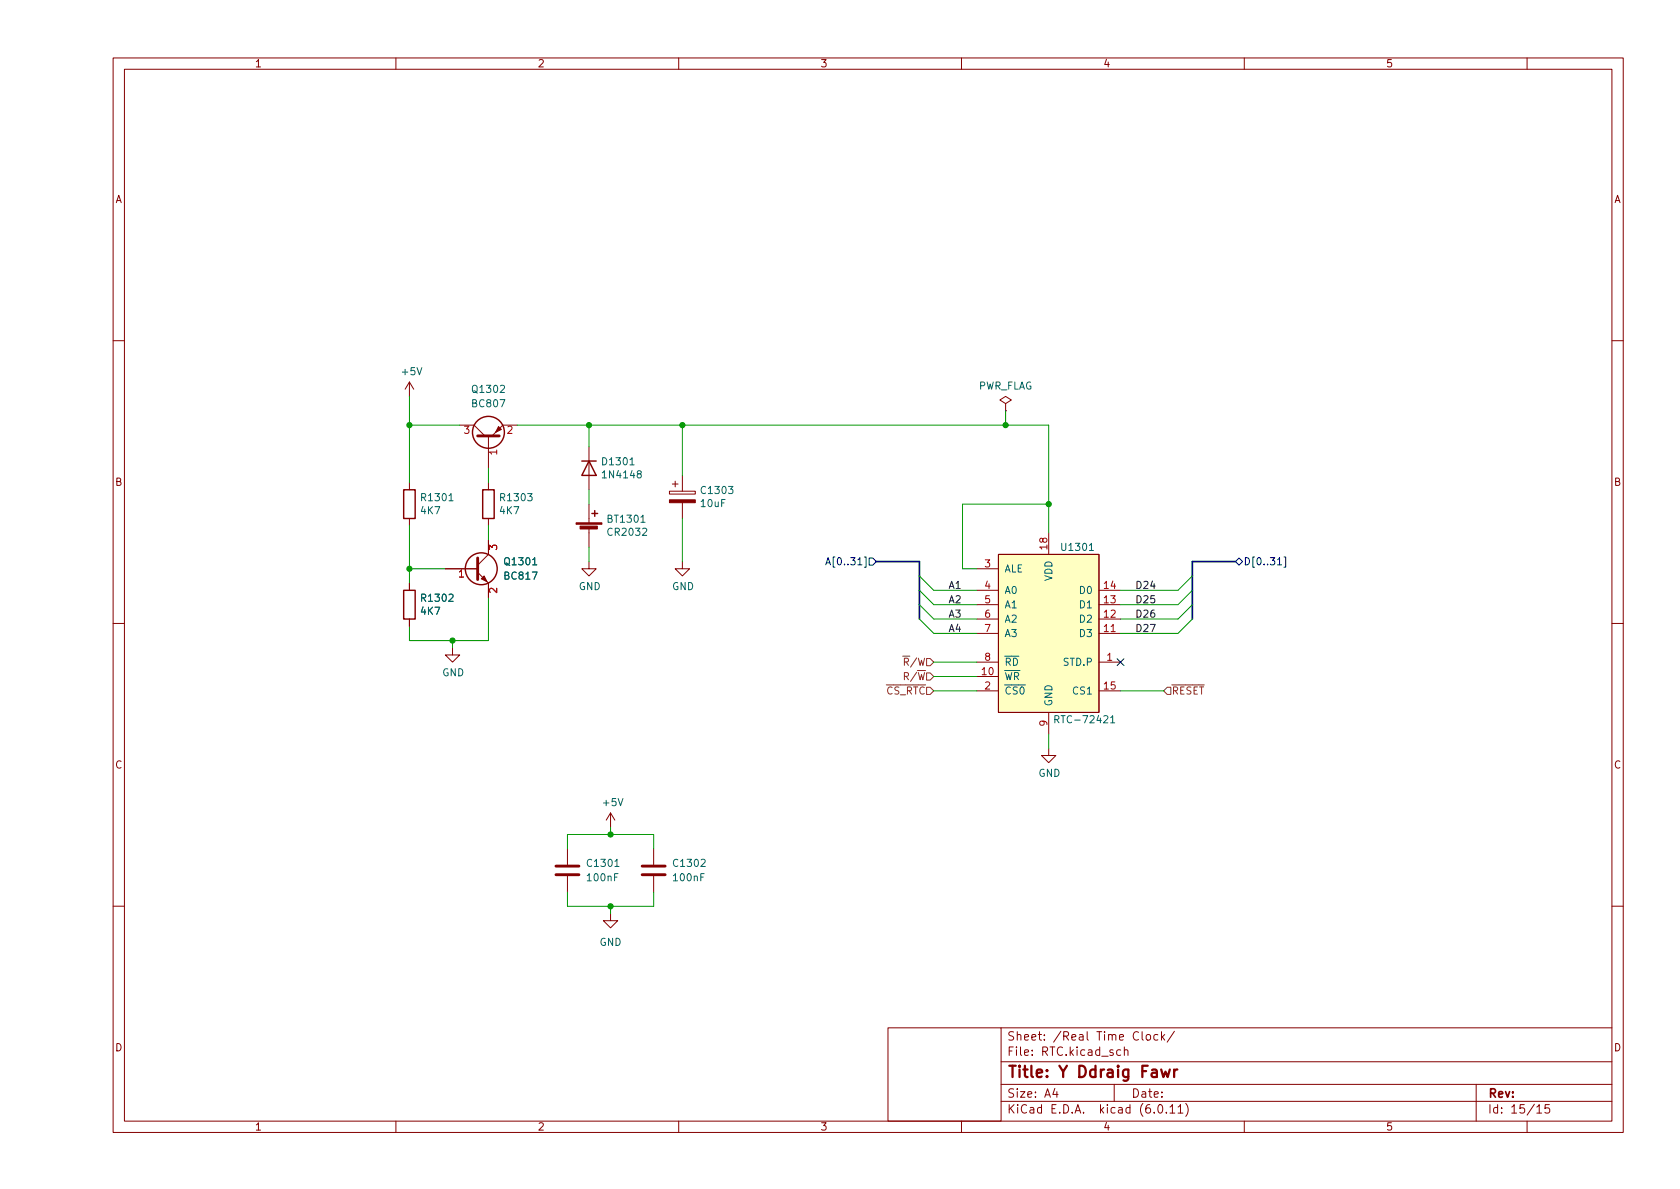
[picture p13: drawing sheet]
<svg xmlns="http://www.w3.org/2000/svg" width="297mm" height="210mm" viewBox="0 0 297 210" stroke-linecap="round" stroke-linejoin="round" font-family="sans-serif">
<defs><g id="words">
<g font-size="2.8" fill="#840000">
<text x="178" y="191.2">Title:</text>
<text x="187.3" y="191.2">Y Ddraig</text>
<text x="202.4" y="191.2">Fawr</text>
</g>
<g font-size="2.1" fill="#840000">
<text x="178" y="184.5">Sheet:</text>
<text x="186.2" y="184.5">/Real</text>
<text x="194" y="184.5">Time</text>
<text x="200.5" y="184.5">Clock/</text>
<text x="178" y="187.2">File:</text>
<text x="184.1" y="187.2">RTC.kicad_sch</text>
<text x="178" y="197.4">KiCad</text>
<text x="178" y="194.6">Size:</text>
<text x="184.7" y="194.6">A4</text>
<text x="185.7" y="197.4">E.D.A.</text>
<text x="194.6" y="197.4">kicad</text>
<text x="200" y="194.6">Date:</text>
<text x="201.8" y="197.4">(6.0.11)</text>
<text x="263" y="194.6">Rev:</text>
<text x="263" y="197.4">Id:</text>
<text x="267.1" y="197.4">15/15</text>
</g>
<g font-size="1.8" fill="#840000">
<text x="45" y="12.3">1</text>
<text x="95" y="12.3">2</text>
<text x="145" y="12.3">3</text>
<text x="195" y="12.3">4</text>
<text x="245" y="12.3">5</text>
<text x="20.4" y="36.3">A</text>
<text x="285.4" y="36.3">A</text>
<text x="20.3" y="86.3">B</text>
<text x="285.3" y="86.3">B</text>
<text x="20.3" y="136.3">C</text>
<text x="285.3" y="136.3">C</text>
<text x="20.3" y="186.3">D</text>
<text x="285.3" y="186.3">D</text>
<text x="45" y="200.3">1</text>
<text x="95" y="200.3">2</text>
<text x="145" y="200.3">3</text>
<text x="195" y="200.3">4</text>
<text x="245" y="200.3">5</text>
</g>
<g font-size="1.8" fill="#006464">
<text x="70.8" y="66.7">+5V</text>
<text x="83.2" y="69.9">Q1302</text>
<text x="173" y="69.3">PWR_FLAG</text>
<text x="83.2" y="72.4">BC807</text>
<text x="106.2" y="82.7">D1301</text>
<text x="74.2" y="89">R1301</text>
<text x="88.1" y="89">R1303</text>
<text x="106.2" y="85">1N4148</text>
<text x="123.7" y="87.7">C1303</text>
<text x="74.2" y="91.3">4K7</text>
<text x="88.1" y="91.3">4K7</text>
<text x="107.1" y="92.8">BT1301</text>
<text x="107.1" y="95.1">CR2032</text>
<text x="123.7" y="90">10uF</text>
<text x="88.9" y="100.3">Q1301</text>
<text x="177.5" y="101.6">ALE</text>
<text x="187.3" y="97.8">U1301</text>
<text x="74.2" y="106.8">R1302</text>
<text x="88.9" y="102.9">BC817</text>
<text x="102.3" y="104.7">GND</text>
<text x="118.8" y="104.7">GND</text>
<text x="177.5" y="105.4">A0</text>
<text x="177.5" y="108">A1</text>
<text x="186.4" y="102.8" transform="rotate(-90 186.4 102.8)">VDD</text>
<text x="190.7" y="108">D1</text>
<text x="190.7" y="105.4">D0</text>
<text x="74.2" y="109.1">4K7</text>
<text x="177.5" y="110.5">A2</text>
<text x="177.5" y="113">A3</text>
<text x="190.7" y="113">D3</text>
<text x="190.7" y="110.5">D2</text>
<text x="78.1" y="120">GND</text>
<text x="177.5" y="118.1">~{RD}</text>
<text x="187.8" y="118.1">STD.P</text>
<text x="177.5" y="120.7">~{WR}</text>
<text x="186.4" y="125" transform="rotate(-90 186.4 125)">GND</text>
<text x="189.5" y="123.2">CS1</text>
<text x="186.1" y="128.3">RTC-72421</text>
<text x="183.5" y="137.7">GND</text>
<text x="106.3" y="142.9">+5V</text>
<text x="103.5" y="153.7">C1301</text>
<text x="118.7" y="153.7">C1302</text>
<text x="103.5" y="156.2">100nF</text>
<text x="118.7" y="156.2">100nF</text>
<text x="105.9" y="167.6">GND</text>
</g>
<g font-size="1.8" fill="#a90000">
<text x="88.7" y="80.6" transform="rotate(-90 88.7 80.6)">1</text>
<text x="173.9" y="100.3">3</text>
<text x="185.2" y="97.4" transform="rotate(-90 185.2 97.4)">18</text>
<text x="80.9" y="102.9">1</text>
<text x="173.9" y="104.1">4</text>
<text x="173.9" y="106.7">5</text>
<text x="194.9" y="106.7">13</text>
<text x="194.9" y="104.1">14</text>
<text x="173.9" y="109.2">6</text>
<text x="173.9" y="111.8">7</text>
<text x="194.9" y="111.8">11</text>
<text x="194.9" y="109.2">12</text>
<text x="173.3" y="119.4">10</text>
<text x="173.9" y="116.8">8</text>
<text x="195.5" y="116.8">1</text>
<text x="173.9" y="121.9">2</text>
<text x="194.9" y="121.9">15</text>
<text x="185.2" y="128.6" transform="rotate(-90 185.2 128.6)">9</text>
</g>
<g font-size="1.8" fill="#000084">
<text x="145.8" y="100.3">A[0..31]</text>
<text x="219.8" y="100.3">D[0..31]</text>
</g>
<g font-size="1.8" fill="#0f0f0f">
<text x="167.6" y="106.7">A2</text>
<text x="167.6" y="104.1">A1</text>
<text x="200.7" y="104.1">D24</text>
<text x="200.7" y="106.7">D25</text>
<text x="167.6" y="111.7">A4</text>
<text x="167.6" y="109.2">A3</text>
<text x="200.7" y="109.2">D26</text>
<text x="200.7" y="111.7">D27</text>
</g>
<g font-size="1.8" fill="#725600">
<text x="159.5" y="118.1">~{R}/W</text>
<text x="156.6" y="123.2">~{CS_RTC}</text>
<text x="159.5" y="120.7">R/~{W}</text>
<text x="207.1" y="123.2">~{RESET}</text>
</g>
</g></defs>
<g fill="none" stroke="#840000" stroke-width=".18">
<path d="M20 10.2h267v190.1h-267zM22 12.2h263v186.1h-263zM70 10.2v2M120 10.2v2M170 10.2v2M220 10.2v2M270 10.2v2M20 60.2h2M72.4 67.6v2.5M72.4 67.6l-.8 1.2M72.4 67.6l.8 1.2M81.3 75.2h2.5l1.9 1.9"/>
<path d="M86.4 77.1v5.7M91.4 75.2h-2.5l-1.9 1.9M104.1 79v7.6M177.8 71.4l1-.7-1-.6-1 .6 1 .7v1.2M177.8 72.6h.1M285 60.2h2M72.4 85.3v1.3M72.4 91.7v1.3M86.4 85.3v1.3M86.4 91.7v1.3M86.4 95.5v2.5l-1.9 1.9M104.1 99.3v1.3h1.3l-1.3 1.2-1.2-1.2h1.2"/>
<path d="M104.1 89.1v3.4M104.1 93.5v3.3M118.4 86.9h4.5v.5h-4.5zM118.9 85.6h1M119.4 85.1v1M120.6 99.3v1.3h1.3l-1.3 1.2-1.2-1.2h1.2M120.6 84.1v2.8M120.6 88.9v2.8M176.5 98h17.8v28h-17.8zM185.4 94.2v3.8M20 110.2h2M72.4 103.1v1.3"/>
<path d="M72.4 109.5v1.2M78.7 100.6h5.8M80 114.5v1.3h1.3l-1.3 1.3-1.3-1.3h1.3M84.5 101.2l1.9 1.9v2.6M172.7 100.6h3.8M172.7 117.1h3.8M172.7 119.6h3.8M172.7 112h3.8M172.7 109.5h3.8M172.7 106.9h3.8M172.7 104.4h3.8M194.3 117.1h3.8"/>
<path d="M194.3 112h3.8M194.3 109.5h3.8M194.3 106.9h3.8M194.3 104.4h3.8M285 110.2h2M172.7 122.2h3.8M185.4 132.3v1.3h1.3l-1.3 1.3-1.3-1.3h1.3M185.4 126v3.8M194.3 122.2h3.8M100.3 150.1v2.8M100.3 154.9v2.8M107.9 143.8l-.7 1.2"/>
<path d="M107.9 143.8v2.5M107.9 143.8l.8 1.2M115.6 150.1v2.8M115.6 154.9v2.8M20 160.2h2M107.9 161.5v1.3h1.3l-1.3 1.3-1.2-1.3h1.2M285 160.2h2M70 198.3v2M120 198.3v2M157 181.8h20v16.5h-20zM170 198.3v2M177 194.8h108"/>
<path d="M177 191.8h108M177 187.8h108M177 181.8h108M182.5 186.5v.1M182.5 185.7v.1M184.6 183.8v.1M184.6 183v.1M192.2 182.4v1.3l.2 .2M197 191.8v3M198.8 185.8l.2-.2 .4 .1v.9M207.6 182.4l-1.2 1.9M209.6 195.1a1.72 1.72 0 0 1 0 2.3"/>
<path d="M220 198.3v2M261 191.8v6.5M270 198.3v2M273.9 195.3h-.7l-.1 .7 .3-.1 .5 .1 .1 .2-.1 .5-.2 .1-.6-.1"/>
</g>
<g fill="none" stroke="#840000" stroke-width=".25">
<path d="M71.4 86.6h2v5.1h-2zM85.3 86.6h2.1v5.1h-2.1zM102.9 81.5h2.5M104.1 81.5l1.3 2.6h-2.5zM104.6 90.8h1.1M105.2 90.3v1M71.4 104.4h2v5.1h-2z"/>
<circle cx="86.4" cy="76.4" r="2.82"/>
<circle cx="85.1" cy="100.6" r="2.82"/>
</g>
<g fill="none" stroke="#006464" stroke-width=".18">
<path d="M73.7 65l.5 1.3 .4-1.3M88.4 70.7h.9l-.6 1.2M88.5 68.3l.5-.2 .2 .4-.8 .9h.8M79.4 87.6l.4-.3v1.3M79.4 88.6h.7M93.3 87.3h.8l-.4 .5 .3 .1v.5l-.2 .2-.5-.2M94.2 99l.3-.4v1.3M94.2 99.9h.7M111.4 81.3l.4-.4v1.3M111.4 82.2h.7M112.9 83.8l-.2-.3v-.1l.2-.2 .4 .1 .1 .2-.1 .2-.5 .2-.1 .1v.3l.2 .2h.4l.1-.2-.1-.4-.2-.1M113.3 91.5l.4-.4v1.3"/>
<path d="M113.3 92.4h.8M113.6 93.5l.5-.1 .3 .4-.8 .9h.8M128.8 86h.8l-.4 .5 .3 .1v.6l-.1 .1-.6-.1M192.6 96.4l.4-.3v1.2M192.6 97.3h.7M79.4 105.2l.5-.1 .2 .3-.8 .9h.8M94.1 101.2h.9l-.6 1.2M177.6 116h2.6M178.7 121.6a.6 .6 0 0 0-.9 .4 .6 .6 0 0 0 .6 .7l.3-.1M179.9 121.5h-.5l-.2 .1v.4l.5 .2 .2 .3-.3 .2h-.5M180.5 121.5h.1a.68 .68 0 0 1 .5 .6 .68 .68 0 0 1-.5 .6 .84 .84 0 0 1-.1-1.2zM195.2 126.7l.4-.1 .3 .3-.8 .9h.8"/>
<path d="M196.4 126.9l.3-.3v1.2M196.4 127.8h.7M108.7 152.3l.4-.3v1.2M108.7 153.2h.8M109.3 154.5h-.6v1.3M109.3 141.2l.4 1.3 .4-1.3M124 152.1l.4-.1 .3 .3-.8 .9h.8M124.5 154.5h-.6v1.3"/>
</g>
<path d="M84.5 77.1h3.8M84.5 98.7v3.8M98.3 154.7h4.1M98.3 153.2h4.1M113.5 154.7h4.1M113.5 153.2h4.1" fill="none" stroke="#840000" stroke-width=".51"/>
<g fill="#840000" stroke="#840000" stroke-width=".18">
<path d="M85.1 102.4l.5-.6 .5 1.1z"/>
<path d="M101.9 92.5h4.5v.2h-4.5z"/>
<path d="M102.6 93h3v.5h-3z"/>
<path d="M118.4 88.4h4.5v.5h-4.5z"/>
<path d="M88.1 75.4l.5 .5-1 .5z"/>
</g>
<path d="M82.1 75.4h.8l-.4 .5 .4 .1v.5l-.2 .1-.6-.1M87.8 79.9h-1.2l.3 .4M89.8 75.5l.5-.1 .2 .3-.8 .9h.8M86.6 97.2v-.8l.4 .4 .2-.3h.5l.1 .1-.1 .6M81.2 101.1l.4-.3v1.2M87.8 104v.8l-.9-.8-.3 .3 .1 .5M196.5 111.7h.7" fill="none" stroke="#a90000" stroke-width=".18"/>
<path d="M176.5 98h17.8v28h-17.8z" fill="#ffffc2" stroke="#ffffc2" stroke-width=".18"/>
<path d="M159.6 116h1.3M156.7 121.1h2.5M206.4 121.5h.6v1.3h-.6l-.7-.6zM207.2 121.1h5.7" fill="none" stroke="#725600" stroke-width=".18"/>
<path d="M151.7 99.9h.7M152.8 98.5h.3v1.8h-.3M153.7 98.7h.6l.6 .6-.6 .6h-.6zM218.4 99.3l.7-.6 .6 .6-.6 .6zM225.9 99.9h.7M227 98.5h.3v1.8h-.3M197.5 116.5l1.2 1.2M198.7 116.5l-1.2 1.2" fill="none" stroke="#000084" stroke-width=".18"/>
<path d="M154.9 99.3h7.7v10.2M218.4 99.3h-7.6v10.2" fill="none" stroke="#000084" stroke-width=".3"/>
<g fill="none" stroke="#009600" stroke-width=".18">
<path d="M72.4 70.1v15.2M72.4 75.2h8.9M91.4 75.2h94v19M104.1 75.2v3.8M120.6 75.2v8.9M177.8 72.6v2.6M72.4 93v10.1M86.4 82.8v2.5M86.4 93v2.5M104.1 86.6v2.5M104.1 96.8v2.5M120.6 91.7v7.6"/>
<path d="M185.4 89.1h-15.2v11.5h2.5M72.4 100.6h6.3M80 113.3v1.2M86.4 105.7v7.6h-14v-2.6M162.6 104.4l2.5 2.5h7.6M162.6 101.8l2.5 2.6h7.6M162.6 109.5l2.5 2.5h7.6M162.6 106.9l2.5 2.6h7.6M165.1 117.1h7.6M165.1 119.6h7.6M210.8 104.4l-2.5 2.5h-10.2M210.8 101.8l-2.5 2.6h-10.2"/>
<path d="M210.8 109.5l-2.5 2.5h-10.2M210.8 106.9l-2.5 2.6h-10.2M165.1 122.2h7.6M185.4 129.8v2.5M198.1 122.2h7.6M100.3 150.1v-2.5h15.3v2.5M100.3 157.7v2.6h15.3v-2.6M107.9 146.3v1.3M107.9 160.3v1.2"/>
</g>
<g fill="#009600" stroke="#009600" stroke-width=".18">
<circle cx="177.8" cy="75.2" r=".46"/>
<circle cx="185.4" cy="89.1" r=".46"/>
<circle cx="80" cy="113.3" r=".46"/>
<circle cx="72.4" cy="100.6" r=".46"/>
<circle cx="72.4" cy="75.2" r=".46"/>
<circle cx="120.6" cy="75.2" r=".46"/>
<circle cx="104.1" cy="75.2" r=".46"/>
<circle cx="107.9" cy="147.6" r=".46"/>
<circle cx="107.9" cy="160.3" r=".46"/>
</g>
<use href="#words"/>
</svg>
